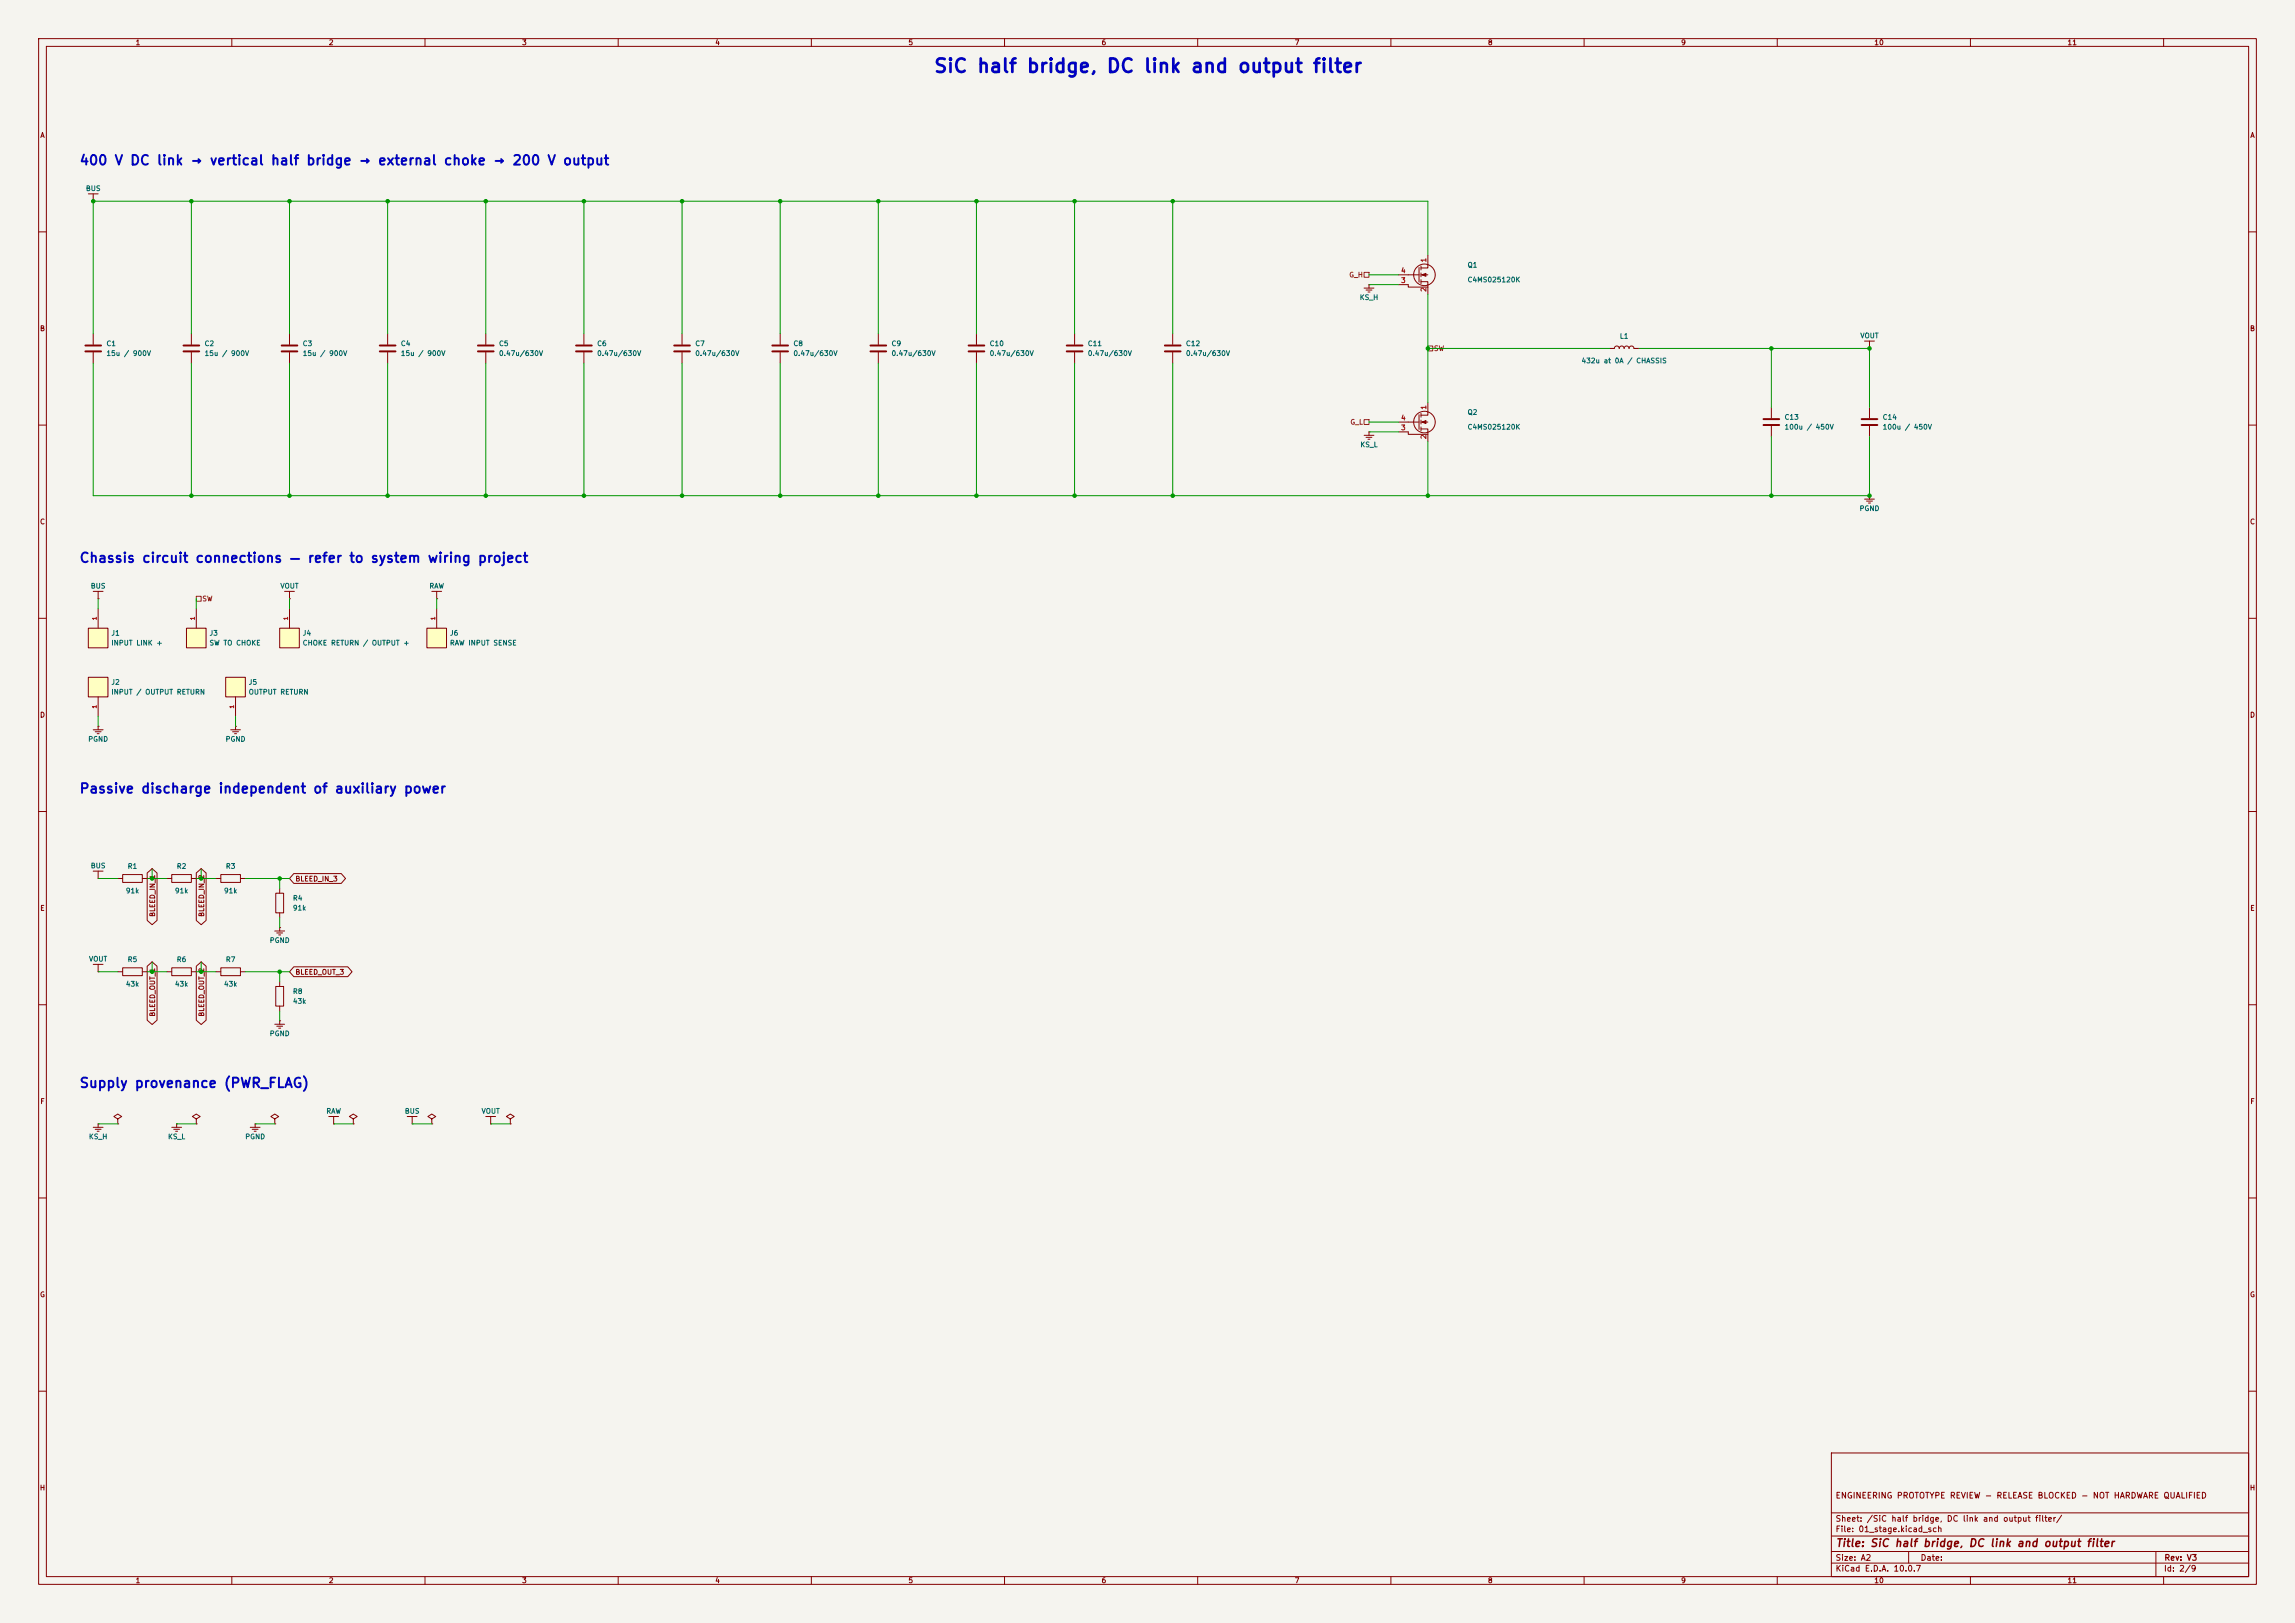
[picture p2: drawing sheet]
<svg xmlns="http://www.w3.org/2000/svg" width="594mm" height="420mm" viewBox="0 0 594 420" stroke-linecap="round" stroke-linejoin="round" font-family="sans-serif">
<defs><g id="words">
<text font-size="3.5" fill="#0000c2" x="241.5" y="19.7">SiC half bridge, DC link and output filter</text>
<g font-size="2.5" fill="#0000c2">
<text x="20.4" y="43.4">400 V DC link → vertical half bridge → external choke → 200 V output</text>
<text x="20.4" y="146.2">Chassis circuit connections — refer to system wiring project</text>
<text x="20.4" y="205.9">Passive discharge independent of auxiliary power</text>
<text x="20.4" y="282.1">Supply provenance (PWR_FLAG)</text>
</g>
<text font-size="2" fill="#840000" x="475" y="400.8">Title: SiC half bridge, DC link and output filter</text>
<g font-size="1.5" fill="#840000">
<text x="475" y="388.1">ENGINEERING PROTOTYPE REVIEW - RELEASE BLOCKED - NOT HARDWARE QUALIFIED</text>
<text x="475" y="394.1">Sheet: /SiC half bridge, DC link and output filter/</text>
<text x="475" y="396.8">File: 01_stage.kicad_sch</text>
<text x="475" y="407">KiCad E.D.A. 10.0.7</text>
<text x="475" y="404.2">Size: A2</text>
<text x="497" y="404.2">Date:</text>
<text x="560" y="407">Id: 2/9</text>
<text x="560.1" y="404.2">Rev: V3</text>
</g>
<g font-size="1.3" fill="#840000">
<text x="35" y="12">1</text>
<text x="85" y="12">2</text>
<text x="135" y="12">3</text>
<text x="185" y="12">4</text>
<text x="235" y="12">5</text>
<text x="285" y="12">6</text>
<text x="335" y="12">7</text>
<text x="385" y="12">8</text>
<text x="435" y="12">9</text>
<text x="485" y="12">10</text>
<text x="535" y="12">11</text>
<text x="10.3" y="36">A</text>
<text x="582.3" y="36">A</text>
<text x="10.2" y="86">B</text>
<text x="582.2" y="86">B</text>
<text x="10.2" y="136">C</text>
<text x="582.2" y="136">C</text>
<text x="10.2" y="186">D</text>
<text x="582.2" y="186">D</text>
<text x="76.3" y="228.4">BLEED_IN_3</text>
<text x="10.3" y="236">E</text>
<text x="40.4" y="237.4" transform="rotate(-90 40.4 237.4)">BLEED_IN_1</text>
<text x="53.1" y="237.4" transform="rotate(-90 53.1 237.4)">BLEED_IN_2</text>
<text x="582.3" y="236">E</text>
<text x="76.3" y="252.5">BLEED_OUT_3</text>
<text x="40.4" y="263.2" transform="rotate(-90 40.4 263.2)">BLEED_OUT_1</text>
<text x="53.1" y="263.2" transform="rotate(-90 53.1 263.2)">BLEED_OUT_2</text>
<text x="10.3" y="286">F</text>
<text x="582.3" y="286">F</text>
<text x="10.2" y="336">G</text>
<text x="582.2" y="336">G</text>
<text x="10.2" y="386">H</text>
<text x="582.2" y="386">H</text>
<text x="35" y="410">1</text>
<text x="85" y="410">2</text>
<text x="135" y="410">3</text>
<text x="185" y="410">4</text>
<text x="235" y="410">5</text>
<text x="285" y="410">6</text>
<text x="335" y="410">7</text>
<text x="385" y="410">8</text>
<text x="435" y="410">9</text>
<text x="485" y="410">10</text>
<text x="535" y="410">11</text>
</g>
<g font-size="1.3" fill="#006464">
<text x="22.1" y="49.7">BUS</text>
<text x="379.7" y="69.5">Q1</text>
<text x="351.8" y="77.9">KS_H</text>
<text x="379.7" y="73.4">C4MS025120K</text>
<text x="27.4" y="89.9">C1</text>
<text x="52.8" y="89.9">C2</text>
<text x="78.2" y="89.9">C3</text>
<text x="103.6" y="89.9">C4</text>
<text x="129" y="89.9">C5</text>
<text x="154.4" y="89.9">C6</text>
<text x="179.8" y="89.9">C7</text>
<text x="205.2" y="89.9">C8</text>
<text x="230.6" y="89.9">C9</text>
<text x="256" y="89.9">C10</text>
<text x="281.4" y="89.9">C11</text>
<text x="306.8" y="89.9">C12</text>
<text x="419.1" y="88">L1</text>
<text x="481.4" y="87.8">VOUT</text>
<text x="27.4" y="92.4">15u / 900V</text>
<text x="52.8" y="92.4">15u / 900V</text>
<text x="78.2" y="92.4">15u / 900V</text>
<text x="103.6" y="92.4">15u / 900V</text>
<text x="129" y="92.4">0.47u/630V</text>
<text x="154.4" y="92.4">0.47u/630V</text>
<text x="179.8" y="92.4">0.47u/630V</text>
<text x="205.2" y="92.4">0.47u/630V</text>
<text x="230.6" y="92.4">0.47u/630V</text>
<text x="256" y="92.4">0.47u/630V</text>
<text x="281.4" y="92.4">0.47u/630V</text>
<text x="306.8" y="92.4">0.47u/630V</text>
<text x="409.2" y="94.3">432u at 0A / CHASSIS</text>
<text x="379.7" y="107.6">Q2</text>
<text x="379.7" y="111.5">C4MS025120K</text>
<text x="461.8" y="108.9">C13</text>
<text x="461.8" y="111.5">100u / 450V</text>
<text x="487.2" y="108.9">C14</text>
<text x="487.2" y="111.5">100u / 450V</text>
<text x="352" y="116">KS_L</text>
<text x="481.2" y="132.5">PGND</text>
<text x="23.4" y="152.6">BUS</text>
<text x="72.4" y="152.6">VOUT</text>
<text x="111" y="152.6">RAW</text>
<text x="28.7" y="164.8">J1</text>
<text x="28.7" y="167.3">INPUT LINK +</text>
<text x="54.1" y="164.8">J3</text>
<text x="54.1" y="167.3">SW TO CHOKE</text>
<text x="78.2" y="164.8">J4</text>
<text x="78.2" y="167.3">CHOKE RETURN / OUTPUT +</text>
<text x="116.3" y="164.8">J6</text>
<text x="116.3" y="167.3">RAW INPUT SENSE</text>
<text x="28.7" y="177.5">J2</text>
<text x="64.2" y="177.5">J5</text>
<text x="28.7" y="180">INPUT / OUTPUT RETURN</text>
<text x="64.2" y="180">OUTPUT RETURN</text>
<text x="22.7" y="192.2">PGND</text>
<text x="58.3" y="192.2">PGND</text>
<text x="23.4" y="225">BUS</text>
<text x="32.9" y="225.1">R1</text>
<text x="45.6" y="225.1">R2</text>
<text x="58.3" y="225.1">R3</text>
<text x="32.4" y="231.5">91k</text>
<text x="45.1" y="231.5">91k</text>
<text x="57.8" y="231.5">91k</text>
<text x="75.7" y="233.4">R4</text>
<text x="75.7" y="235.9">91k</text>
<text x="69.7" y="244.3">PGND</text>
<text x="22.9" y="249.1">VOUT</text>
<text x="32.9" y="249.2">R5</text>
<text x="45.6" y="249.2">R6</text>
<text x="58.3" y="249.2">R7</text>
<text x="32.4" y="255.6">43k</text>
<text x="45.1" y="255.6">43k</text>
<text x="57.8" y="255.6">43k</text>
<text x="75.7" y="257.5">R8</text>
<text x="75.7" y="260">43k</text>
<text x="69.7" y="268.4">PGND</text>
<text x="84.3" y="288.5">RAW</text>
<text x="104.6" y="288.5">BUS</text>
<text x="124.5" y="288.5">VOUT</text>
<text x="22.9" y="295.1">KS_H</text>
<text x="43.4" y="295.1">KS_L</text>
<text x="63.3" y="295.1">PGND</text>
</g>
<g font-size="1.3" fill="#a90000">
<text x="362.5" y="71">4</text>
<text x="369.4" y="68" transform="rotate(-90 369.4 68)">1</text>
<text x="362.5" y="73.5">3</text>
<text x="369.4" y="75.7" transform="rotate(-90 369.4 75.7)">2</text>
<text x="369.4" y="106.1" transform="rotate(-90 369.4 106.1)">1</text>
<text x="362.5" y="111.6">3</text>
<text x="362.5" y="109.1">4</text>
<text x="369.4" y="113.8" transform="rotate(-90 369.4 113.8)">2</text>
</g>
<g font-size="1.3" fill="#725600">
<text x="349.1" y="72.1">G_H</text>
<text x="371" y="91.1">SW</text>
<text x="349.4" y="110.2">G_L</text>
<text x="52.2" y="155.9">SW</text>
</g>
<g font-size="1" fill="#a90000">
<text x="25.2" y="160.6" transform="rotate(-90 25.2 160.6)">1</text>
<text x="50.6" y="160.6" transform="rotate(-90 50.6 160.6)">1</text>
<text x="74.7" y="160.6" transform="rotate(-90 74.7 160.6)">1</text>
<text x="112.8" y="160.6" transform="rotate(-90 112.8 160.6)">1</text>
<text x="25.2" y="183.5" transform="rotate(-90 25.2 183.5)">1</text>
<text x="60.8" y="183.5" transform="rotate(-90 60.8 183.5)">1</text>
</g>
</g></defs>
<path d="M0 0h594v420h-594z" fill="#f5f4ef" stroke="#f5f4ef" stroke-width=".26"/>
<g fill="none" stroke="#840000" stroke-width=".26">
<path d="M10 10h574v400h-574zM12 12h570v396h-570zM60 10v2M110 10v2M160 10v2M210 10v2M260 10v2M310 10v2M360 10v2M410 10v2M460 10v2M510 10v2"/>
<path d="M560 10v2M22.9 50.2h2.5M24.1 52.1h.1M24.1 50.2v1.9M10 60h2M582 60h2M24.1 86.4v2.8M24.1 91.2v2.8M49.5 86.4v2.8M49.5 91.2v2.8M74.9 86.4v2.8M74.9 91.2v2.8"/>
<path d="M100.3 86.4v2.8M100.3 91.2v2.8M125.7 86.4v2.8M125.7 91.2v2.8M252.7 86.4v2.8M252.7 91.2v2.8M278.1 86.4v2.8M278.1 91.2v2.8M303.5 86.4v2.8M303.5 91.2v2.8M10 110h2M483.9 105.4v2.8"/>
<path d="M483.9 110.2v2.8M582 110h2M24.1 153h2.6M25.4 154.9h.1M25.4 153v1.9M10 160h2M582 160h2M24.1 188.8h2.6M24.6 189.4h1.6M25.1 189.9h.6M25.4 188h.1M25.4 188v.8"/>
<path d="M59.7 188.8h2.5M60.2 189.4h1.5M60.7 189.9h.5M61 188h.1M61 188v.8M10 210h2M582 210h2M24.1 249.6h2.6M25.4 251.5h.1M25.4 249.6v1.9M30.5 251.5h1.2M31.7 250.4h5.1v2.1h-5.1z"/>
<path d="M36.8 251.5h1.3M43.2 251.5h1.2M44.4 250.4h5.1v2.1h-5.1zM49.5 251.5h1.3M55.9 251.5h1.2M57.1 250.4h5.1v2.1h-5.1zM62.2 251.5h1.3M71.4 255.3h2v5.1h-2zM72.4 254v1.3M10 260h2M71.1 265h2.6M71.6 265.6h1.6"/>
<path d="M72.1 266.1h.5M72.4 264.2h.1M72.4 260.4v1.2M72.4 264.2v.8M582 260h2M24.1 291.7h2.6M24.6 292.2h1.6M25.1 292.7h.6M25.4 290.8h.1M25.4 290.8v.9M30.5 289.6l1-.7-1-.6-1 .6 1 .7v1.2M30.5 290.8h.1"/>
<path d="M44.4 291.7h2.6M45 292.2h1.5M45.5 292.7h.5M45.7 290.8h.1M45.7 290.8v.9M50.8 289.6l1-.7-1-.6-1 .6 1 .7v1.2M50.8 290.8h.1M64.8 291.7h2.5M65.3 292.2h1.5M65.8 292.7h.5M66 290.8h.1M66 290.8v.9"/>
<path d="M71.1 289.6l1-.7-1-.6-1 .6 1 .7v1.2M71.1 290.8h.1M85.1 288.9h2.5M86.4 290.8h.1M86.4 288.9v1.9M91.4 289.6l1.1-.7-1.1-.6-1 .6 1 .7v1.2M91.4 290.8h.1M105.4 288.9h2.5M106.7 290.8h.1M106.7 288.9v1.9M111.8 289.6l1-.7-1-.6-1.1 .6 1.1 .7v1.2M111.8 290.8h.1"/>
<path d="M125.7 288.9h2.6M127 290.8h.1M127 288.9v1.9M132.1 289.6l1-.7-1-.6-1 .6 1 .7v1.2M132.1 290.8h.1M10 310h2M582 310h2M10 360h2M474 376h108v32h-108zM582 360h2M474 397.5h108M474 391.5h108"/>
<path d="M60 408v2M110 408v2M160 408v2M210 408v2M260 408v2M310 408v2M360 408v2M410 408v2M460 408v2M474 404.5h108M474 401.5h108M494 401.5v3"/>
<path d="M510 408v2M558 401.5v6.5M560 408v2"/>
</g>
<g fill="none" stroke="#840000" stroke-width=".51">
<path d="M22.1 89.4h4.1M22.1 90.9h4.1M47.5 89.4h4.1M47.5 90.9h4.1M72.9 89.4h4.1M72.9 90.9h4.1M98.3 89.4h4.1M98.3 90.9h4.1M123.7 89.4h4.1M123.7 90.9h4.1M250.7 89.4h4.1M250.7 90.9h4.1"/>
<path d="M276.1 89.4h4.1M276.1 90.9h4.1M301.5 89.4h4.1M301.5 90.9h4.1M481.8 108.5h4.1M481.8 110h4.1"/>
</g>
<path d="M22.9 162.6h5v5h-5z" fill="#ffffc2"/>
<path d="M25.4 157.5v5.1M22.9 162.6h5v5h-5z" fill="none" stroke="#840000" stroke-width=".26"/>
<path d="M22.9 175.3h5v5h-5z" fill="#ffffc2"/>
<path d="M22.9 175.3h5v5h-5zM25.4 180.3v5.1" fill="none" stroke="#840000" stroke-width=".26"/>
<path d="M72.4 162.6h5.1v5h-5.1z" fill="#ffffc2"/>
<path d="M74.9 157.5v5.1M72.4 162.6h5.1v5h-5.1z" fill="none" stroke="#840000" stroke-width=".26"/>
<path d="M58.4 175.3h5.1v5h-5.1z" fill="#ffffc2"/>
<path d="M353.1 112.6h2.5M353.6 113.2h1.5M354.1 113.7h.5M354.3 111.8h.1M354.3 111.8v.8M73.7 153h2.5M74.9 154.9h.1M74.9 153v1.9M58.4 175.3h5.1v5h-5.1zM61 180.3v5.1" fill="none" stroke="#840000" stroke-width=".26"/>
<path d="M110.5 162.6h5.1v5h-5.1z" fill="#ffffc2"/>
<g fill="none" stroke="#840000" stroke-width=".26">
<path d="M353.1 74.5h2.5M353.6 75.1h1.5M354.1 75.6h.5M354.3 73.7h.1M354.3 73.7v.8M361.9 73.7h2.6v.6h5.1M361.9 71.1h5.4M367.3 69.2v3.8M367.8 72.9h1.8v3.3M367.8 71.1h1.8M367.8 68.8v1.1M367.8 70.6v1"/>
<path d="M367.8 72.4v1M369.6 66v3.3h-1.8M151.1 86.4v2.8M151.1 91.2v2.8M176.5 86.4v2.8M176.5 91.2v2.8M201.9 86.4v2.8M201.9 91.2v2.8M227.3 86.4v2.8M227.3 91.2v2.8M416.6 90.2h1.2l.2-.5 .5-.2 .4 .2 .2 .5 .2-.5 .4-.2 .5 .2 .2 .5 .2-.5 .4-.2 .5 .2 .1 .5 .2-.5 .5-.2 .4 .2 .2 .5h1.3M482.6 88.3h2.5"/>
<path d="M483.9 90.2h.1M483.9 88.3v1.9M361.9 111.8h2.6v.6h5.1M361.9 109.2h5.4M367.3 107.3v3.8M367.8 111h1.8v3.3M367.8 106.9v1.1M367.8 108.7v1M367.8 110.5v1M367.8 109.2h1.8M369.6 104.1v3.3h-1.8M458.5 105.4v2.8"/>
<path d="M458.5 110.2v2.8M482.6 129.2h2.5M483.1 129.7h1.5M483.6 130.2h.5M483.9 128.3h.1M483.9 128.3v.9M111.8 153h2.5M113 154.9h.1M113 153v1.9M113 157.5v5.1M110.5 162.6h5.1v5h-5.1zM30.5 227.3h1.2"/>
<path d="M31.7 226.3h5.1v2h-5.1zM36.8 227.3h1.3M43.2 227.3h1.2M44.4 226.3h5.1v2h-5.1zM49.5 227.3h1.3M55.9 227.3h1.2M57.1 226.3h5.1v2h-5.1zM62.2 227.3h1.3M71.4 231.1h2v5.1h-2zM72.4 229.9v1.2M72.4 236.2v1.3M71.1 240.9h2.6"/>
<path d="M71.6 241.4h1.6M72.1 241.9h.5M72.4 240h.1M72.4 240v.9"/>
<circle cx="368.7" cy="71.1" r="2.79"/>
<circle cx="368.7" cy="109.2" r="2.79"/>
</g>
<path d="M149.1 89.4h4.1M149.1 90.9h4.1M174.5 89.4h4.1M174.5 90.9h4.1M199.9 89.4h4.1M199.9 90.9h4.1M225.3 89.4h4.1M225.3 90.9h4.1M456.4 108.5h4.1M456.4 110h4.1" fill="none" stroke="#840000" stroke-width=".51"/>
<g fill="#840000" stroke="#840000" stroke-width=".26">
<path d="M368 71.1l1.1-.4v.8z"/>
<path d="M368 109.2l1.1-.4v.8z"/>
</g>
<path d="M48.3 162.6h5v5h-5z" fill="#ffffc2"/>
<path d="M50.8 157.5v5.1M48.3 162.6h5v5h-5zM24.1 225.4h2.6M25.4 227.3h.1M25.4 225.4v1.9M38.1 225.9l1.3-1.1 1.2 1.1v12.3l-1.2 1.1-1.3-1.1zM50.8 225.9l1.3-1.1 1.2 1.1v12.3l-1.2 1.1-1.3-1.1zM76 226.1h12.3l1.1 1.2-1.1 1.3h-12.3l-1.1-1.3zM38.1 250l1.3-1.1 1.2 1.1v14l-1.2 1.1-1.3-1.1zM50.8 250l1.3-1.1 1.2 1.1v14l-1.2 1.1-1.3-1.1zM76 250.2h14l1.1 1.3-1.1 1.2h-14l-1.1-1.2z" fill="none" stroke="#840000" stroke-width=".26"/>
<path d="M353.1 70.5h1.2v1.3h-1.2zM369.6 89.5h1.2v1.3h-1.2zM353.1 108.6h1.2v1.3h-1.2zM50.8 154.3h1.3v1.3h-1.3z" fill="none" stroke="#725600" stroke-width=".26"/>
<g fill="none" stroke="#009600" stroke-width=".26">
<path d="M49.5 52.1v34.3M74.9 52.1v34.3M100.3 52.1v34.3M125.7 52.1v34.3M151.1 52.1v34.3M176.5 52.1v34.3M201.9 52.1v34.3M227.3 52.1v34.3M252.7 52.1v34.3M278.1 52.1v34.3M303.5 52.1v34.3M354.3 73.7h7.6"/>
<path d="M354.3 71.1h7.6M369.6 66v-13.9h-345.5v34.3M369.6 76.2v27.9M24.1 94v34.3h459.8v-15.3M49.5 94v34.3M74.9 94v34.3M100.3 94v34.3M125.7 94v34.3M151.1 94v34.3M176.5 94v34.3M201.9 94v34.3M227.3 94v34.3"/>
<path d="M252.7 94v34.3M278.1 94v34.3M303.5 94v34.3M369.6 90.2h47M424.2 90.2h59.7v15.2M458.5 90.2v15.2M354.3 111.8h7.6M354.3 109.2h7.6M369.6 114.3v14M458.5 113v15.3M25.4 154.9v2.6M50.8 154.9v2.6"/>
<path d="M74.9 154.9v2.6M113 154.9v2.6M25.4 185.4v2.6M61 185.4v2.6M25.4 227.3h5.1M38.1 227.3h5.1M39.4 224.8v2.5M50.8 227.3h5.1M52.1 224.8v2.5M63.5 227.3h11.4M72.4 227.3v2.6M72.4 237.5v2.5"/>
<path d="M25.4 251.5h5.1M38.1 251.5h5.1M39.4 248.9v2.6M50.8 251.5h5.1M52.1 248.9v2.6M63.5 251.5h11.4M72.4 251.5v2.5M72.4 261.6v2.6M25.4 290.8h5.1M45.7 290.8h5.1M66 290.8h5.1M86.4 290.8h5"/>
<path d="M106.7 290.8h5.1M127 290.8h5.1"/>
</g>
<g fill="#009600" stroke="#009600" stroke-width=".26">
<circle cx="100.3" cy="52.1" r=".46"/>
<circle cx="125.7" cy="52.1" r=".46"/>
<circle cx="151.1" cy="52.1" r=".46"/>
<circle cx="24.1" cy="52.1" r=".46"/>
<circle cx="74.9" cy="52.1" r=".46"/>
<circle cx="100.3" cy="128.3" r=".46"/>
<circle cx="125.7" cy="128.3" r=".46"/>
<circle cx="151.1" cy="128.3" r=".46"/>
<circle cx="49.5" cy="52.1" r=".46"/>
<circle cx="278.1" cy="128.3" r=".46"/>
<circle cx="303.5" cy="128.3" r=".46"/>
<circle cx="303.5" cy="52.1" r=".46"/>
<circle cx="252.7" cy="52.1" r=".46"/>
<circle cx="278.1" cy="52.1" r=".46"/>
<circle cx="227.3" cy="128.3" r=".46"/>
<circle cx="201.9" cy="128.3" r=".46"/>
<circle cx="176.5" cy="128.3" r=".46"/>
<circle cx="201.9" cy="52.1" r=".46"/>
<circle cx="176.5" cy="52.1" r=".46"/>
<circle cx="252.7" cy="128.3" r=".46"/>
<circle cx="227.3" cy="52.1" r=".46"/>
<circle cx="483.9" cy="90.2" r=".46"/>
<circle cx="458.5" cy="90.2" r=".46"/>
<circle cx="369.6" cy="90.2" r=".46"/>
<circle cx="369.6" cy="128.3" r=".46"/>
<circle cx="483.9" cy="128.3" r=".46"/>
<circle cx="458.5" cy="128.3" r=".46"/>
<circle cx="52.1" cy="227.3" r=".46"/>
<circle cx="72.4" cy="227.3" r=".46"/>
<circle cx="39.4" cy="227.3" r=".46"/>
<circle cx="72.4" cy="251.5" r=".46"/>
<circle cx="39.4" cy="251.5" r=".46"/>
<circle cx="52.1" cy="251.5" r=".46"/>
<circle cx="49.5" cy="128.3" r=".46"/>
<circle cx="74.9" cy="128.3" r=".46"/>
</g>
<use href="#words"/>
</svg>
